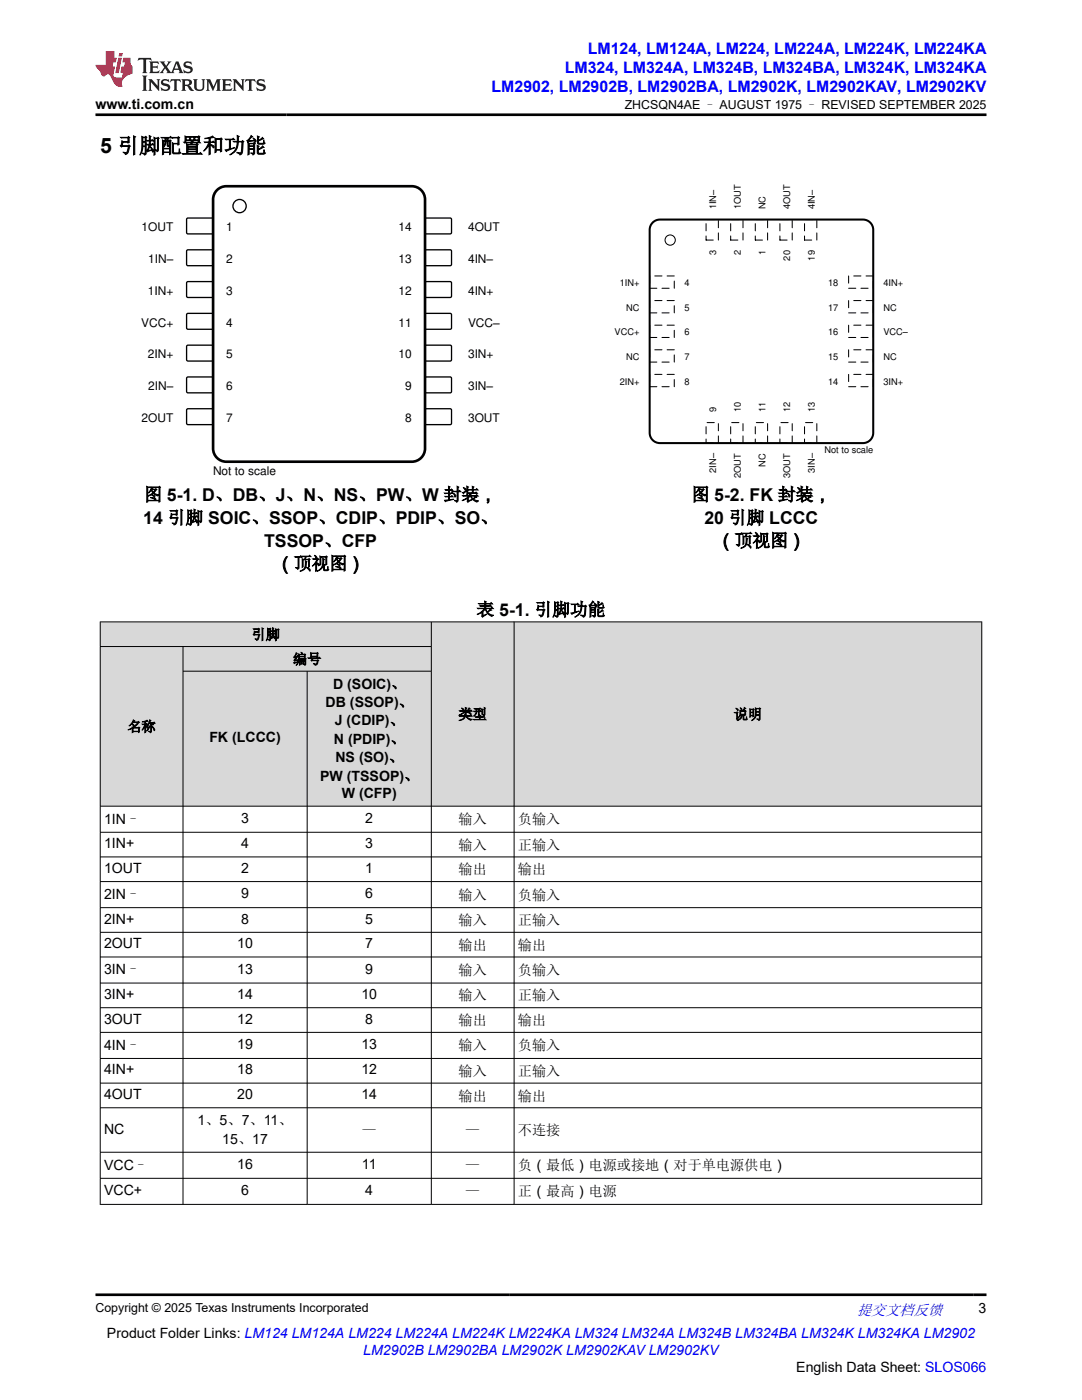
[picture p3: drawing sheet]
<svg xmlns="http://www.w3.org/2000/svg" width="216mm" height="279mm" viewBox="0 0 216 279" stroke-linecap="round" stroke-linejoin="round" font-family="sans-serif">
<defs><g id="words">
<text font-size="4.2" x="20" y="30.5">5 引脚配置和功能</text>
<g font-size="3.5">
<text x="28.8" y="99.9">图 5-1. D、DB、J、N、NS、PW、W 封装，</text>
<text x="138" y="99.9">图 5-2. FK 封装，</text>
<text x="28.6" y="104.5">14 引脚 SOIC、SSOP、CDIP、PDIP、SO、</text>
<text x="140.6" y="104.5">20 引脚 LCCC</text>
<text x="52.7" y="109.1">TSSOP、CFP</text>
<text x="55.2" y="113.7">（顶视图）</text>
<text x="143.1" y="109.1">（顶视图）</text>
<text x="95.1" y="122.8">表 5-1. 引脚功能</text>
</g>
<g font-size="3.2" fill="#00f">
<text x="117.3" y="10.7">LM124, LM124A, LM224, LM224A, LM224K, LM224KA</text>
<text x="112.7" y="14.5">LM324, LM324A, LM324B, LM324BA, LM324K, LM324KA</text>
<text x="98.1" y="18.3">LM2902, LM2902B, LM2902BA, LM2902K, LM2902KAV, LM2902KV</text>
</g>
<text font-size="3" fill="#00f" x="171" y="262.4">提交文档反馈</text>
<g font-size="2.8">
<text x="19" y="21.7">www.ti.com.cn</text>
<text x="50.2" y="127.6">引脚</text>
<text x="58.5" y="132.5">编号</text>
<text x="66.5" y="137.4">D (SOIC)、</text>
<text x="65" y="141.1">DB (SSOP)、</text>
<text x="91.5" y="143.5">类型</text>
<text x="146.4" y="143.5">说明</text>
<text x="25.4" y="146">名称</text>
<text x="41.8" y="148.2">FK (LCCC)</text>
<text x="66.6" y="148.4">N (PDIP)、</text>
<text x="66.8" y="144.8">J (CDIP)、</text>
<text x="63.9" y="155.8">PW (TSSOP)、</text>
<text x="66.9" y="152.1">NS (SO)、</text>
<text x="68.2" y="159.2">W (CFP)</text>
<text x="20.8" y="164.4">1IN–</text>
<text x="48.1" y="164.2">3</text>
<text x="72.9" y="164.2">2</text>
<text x="91.5" y="164.5">输入</text>
<text x="103.3" y="164.5">负输入</text>
<text x="20.8" y="169.3">1IN+</text>
<text x="48.1" y="169.3">4</text>
<text x="72.9" y="169.3">3</text>
<text x="91.5" y="169.6">输入</text>
<text x="103.3" y="169.6">正输入</text>
<text x="20.8" y="174.2">1OUT</text>
<text x="20.8" y="179.4">2IN–</text>
<text x="48.1" y="174.2">2</text>
<text x="48.1" y="179.3">9</text>
<text x="72.9" y="174.2">1</text>
<text x="72.9" y="179.3">6</text>
<text x="91.5" y="174.5">输出</text>
<text x="91.5" y="179.6">输入</text>
<text x="103.3" y="174.5">输出</text>
<text x="103.3" y="179.6">负输入</text>
<text x="20.8" y="184.3">2IN+</text>
<text x="48.1" y="184.3">8</text>
<text x="72.9" y="184.3">5</text>
<text x="91.5" y="184.6">输入</text>
<text x="103.3" y="184.6">正输入</text>
<text x="20.8" y="189.3">2OUT</text>
<text x="47.3" y="189.3">10</text>
<text x="72.9" y="189.3">7</text>
<text x="91.5" y="189.5">输出</text>
<text x="103.3" y="189.5">输出</text>
<text x="20.8" y="194.5">3IN–</text>
<text x="47.3" y="194.3">13</text>
<text x="72.9" y="194.3">9</text>
<text x="91.5" y="194.6">输入</text>
<text x="103.3" y="194.6">负输入</text>
<text x="20.8" y="199.4">3IN+</text>
<text x="47.3" y="199.4">14</text>
<text x="72.1" y="199.4">10</text>
<text x="91.5" y="199.7">输入</text>
<text x="103.3" y="199.7">正输入</text>
<text x="20.8" y="204.3">3OUT</text>
<text x="20.8" y="209.5">4IN–</text>
<text x="47.3" y="204.3">12</text>
<text x="47.3" y="209.4">19</text>
<text x="72.1" y="209.4">13</text>
<text x="72.9" y="204.3">8</text>
<text x="91.5" y="204.6">输出</text>
<text x="91.5" y="209.6">输入</text>
<text x="103.3" y="204.6">输出</text>
<text x="103.3" y="209.6">负输入</text>
<text x="20.8" y="214.4">4IN+</text>
<text x="47.3" y="214.4">18</text>
<text x="72.1" y="214.4">12</text>
<text x="91.5" y="214.7">输入</text>
<text x="103.3" y="214.7">正输入</text>
<text x="20.8" y="219.4">4OUT</text>
<text x="47.3" y="219.4">20</text>
<text x="72.1" y="219.4">14</text>
<text x="91.5" y="219.6">输出</text>
<text x="103.3" y="219.6">输出</text>
<text x="20.8" y="226.2">NC</text>
<text x="39.4" y="224.6">1、5、7、11、</text>
<text x="72.3" y="226.5">—</text>
<text x="92.9" y="226.5">—</text>
<text x="103.3" y="226.5">不连接</text>
<text x="20.8" y="233.4">VCC–</text>
<text x="44.4" y="228.2">15、17</text>
<text x="47.3" y="233.3">16</text>
<text x="72.2" y="233.3">11</text>
<text x="92.9" y="233.6">—</text>
<text x="103.3" y="233.4">负（最低）电源或接地（对于单电源供电）</text>
<text x="20.8" y="238.5">VCC+</text>
<text x="48.1" y="238.5">6</text>
<text x="72.9" y="238.5">4</text>
<text x="92.9" y="238.8">—</text>
<text x="103.3" y="238.6">正（最高）电源</text>
<text x="195.3" y="262.1">3</text>
<text x="21.4" y="266.9">Product Folder Links: LM124 LM124A LM224 LM224A LM224K LM224KA LM324 LM324A LM324B LM324BA LM324K LM324KA LM2902</text>
<text x="158.9" y="273.7">English Data Sheet: SLOS066</text>
</g>
<text font-size="2.8" fill="#00f" x="72.5" y="270.3">LM2902B LM2902BA LM2902K LM2902KAV LM2902KV</text>
<g font-size="2.5">
<text x="124.7" y="21.8">ZHCSQN4AE – AUGUST 1975 – REVISED SEPTEMBER 2025</text>
<text x="19" y="261.8">Copyright © 2025 Texas Instruments Incorporated</text>
</g>
<g font-size="2.4">
<text x="28.3" y="46.2">1OUT</text>
<text x="45.2" y="46.2">1</text>
<text x="79.5" y="46.2">14</text>
<text x="93.4" y="46.2">4OUT</text>
<text x="29.6" y="52.5">1IN±</text>
<text x="45.2" y="52.5">2</text>
<text x="79.5" y="52.5">13</text>
<text x="93.4" y="52.5">4IN±</text>
<text x="29.5" y="58.8">1IN+</text>
<text x="45.2" y="58.8">3</text>
<text x="79.5" y="58.8">12</text>
<text x="93.4" y="58.8">4IN+</text>
<text x="28.2" y="65.2">VCC+</text>
<text x="45.2" y="65.2">4</text>
<text x="79.5" y="65.2">11</text>
<text x="93.4" y="65.2">VCC±</text>
<text x="29.5" y="71.5">2IN+</text>
<text x="45.2" y="71.5">5</text>
<text x="79.5" y="71.5">10</text>
<text x="93.4" y="71.5">3IN+</text>
<text x="29.6" y="77.9">2IN±</text>
<text x="45.2" y="77.9">6</text>
<text x="80.9" y="77.9">9</text>
<text x="93.4" y="77.9">3IN±</text>
<text x="28.3" y="84.2">2OUT</text>
<text x="45.2" y="84.2">7</text>
<text x="80.9" y="84.2">8</text>
<text x="93.4" y="84.2">3OUT</text>
<text x="42.5" y="94.8">Not to scale</text>
</g>
<g font-size="1.8">
<text x="142.9" y="41.8" transform="rotate(-90 142.9 41.8)">1IN±</text>
<text x="147.8" y="41.8" transform="rotate(-90 147.8 41.8)">1OUT</text>
<text x="152.8" y="41.8" transform="rotate(-90 152.8 41.8)">NC</text>
<text x="157.7" y="41.8" transform="rotate(-90 157.7 41.8)">4OUT</text>
<text x="162.6" y="41.8" transform="rotate(-90 162.6 41.8)">4IN±</text>
<text x="142.9" y="51" transform="rotate(-90 142.9 51)">3</text>
<text x="147.8" y="51" transform="rotate(-90 147.8 51)">2</text>
<text x="152.8" y="51" transform="rotate(-90 152.8 51)">1</text>
<text x="157.7" y="52" transform="rotate(-90 157.7 52)">20</text>
<text x="162.6" y="52" transform="rotate(-90 162.6 52)">19</text>
<text x="123.7" y="57.1">1IN+</text>
<text x="136.6" y="57.1">4</text>
<text x="165.2" y="57.1">18</text>
<text x="176.3" y="57.1">4IN+</text>
<text x="124.9" y="62">NC</text>
<text x="136.6" y="62">5</text>
<text x="165.2" y="62">17</text>
<text x="176.3" y="62">NC</text>
<text x="122.6" y="66.9">VCC+</text>
<text x="124.9" y="71.9">NC</text>
<text x="136.6" y="66.9">6</text>
<text x="136.6" y="71.9">7</text>
<text x="165.2" y="71.9">15</text>
<text x="165.2" y="66.9">16</text>
<text x="176.3" y="71.9">NC</text>
<text x="176.3" y="66.9">VCC±</text>
<text x="123.7" y="76.8">2IN+</text>
<text x="136.6" y="76.8">8</text>
<text x="165.2" y="76.8">14</text>
<text x="176.3" y="76.8">3IN+</text>
<text x="142.9" y="82.3" transform="rotate(-90 142.9 82.3)">9</text>
<text x="147.8" y="82.3" transform="rotate(-90 147.8 82.3)">10</text>
<text x="152.8" y="82.3" transform="rotate(-90 152.8 82.3)">11</text>
<text x="157.7" y="82.3" transform="rotate(-90 157.7 82.3)">12</text>
<text x="162.6" y="82.3" transform="rotate(-90 162.6 82.3)">13</text>
<text x="142.9" y="94.4" transform="rotate(-90 142.9 94.4)">2IN±</text>
<text x="147.8" y="95.4" transform="rotate(-90 147.8 95.4)">2OUT</text>
<text x="152.8" y="93.1" transform="rotate(-90 152.8 93.1)">NC</text>
<text x="157.7" y="95.4" transform="rotate(-90 157.7 95.4)">3OUT</text>
<text x="162.6" y="94.4" transform="rotate(-90 162.6 94.4)">3IN±</text>
<text x="164.5" y="90.5">Not to scale</text>
</g>
</g></defs>
<path d="M37.4 43.5h5l.1 .3v2.7l-.2 .2-4.9-.1-.2-.2v-2.6z" fill="none" stroke="#000" stroke-width=".26"/>
<path d="M84.9 43.5h5.1l.1 .3v2.7l-.3 .2-4.9-.1-.1-.2v-2.6z" fill-rule="evenodd" fill="#fff"/>
<path d="M84.9 43.5h5.1l.1 .3v2.7l-.3 .2-4.9-.1-.1-.2v-2.6z" fill="none" stroke="#000" stroke-width=".26"/>
<path d="M37.4 49.9h5l.1 .2v2.8l-.2 .1h-4.9l-.2-.2v-2.7z" fill-rule="evenodd" fill="#fff"/>
<path d="M37.4 49.9h5l.1 .2v2.8l-.2 .1h-4.9l-.2-.2v-2.7z" fill="none" stroke="#000" stroke-width=".26"/>
<path d="M84.9 49.9h5.1l.1 .2v2.8l-.3 .1h-4.9l-.1-.2v-2.7z" fill-rule="evenodd" fill="#fff"/>
<path d="M84.9 49.9h5.1l.1 .2v2.8l-.3 .1h-4.9l-.1-.2v-2.7z" fill="none" stroke="#000" stroke-width=".26"/>
<path d="M37.4 56.2h5l.1 .3v2.7l-.2 .2-4.9-.1-.2-.2v-2.6z" fill-rule="evenodd" fill="#fff"/>
<path d="M37.4 56.2h5l.1 .3v2.7l-.2 .2-4.9-.1-.2-.2v-2.6z" fill="none" stroke="#000" stroke-width=".26"/>
<path d="M84.9 56.2h5.1l.1 .3v2.7l-.3 .2-4.9-.1-.1-.2v-2.6z" fill-rule="evenodd" fill="#fff"/>
<path d="M84.9 56.2h5.1l.1 .3v2.7l-.3 .2-4.9-.1-.1-.2v-2.6z" fill="none" stroke="#000" stroke-width=".26"/>
<path d="M37.4 62.6h5l.1 .2v2.8l-.2 .1h-4.9l-.2-.3v-2.6z" fill-rule="evenodd" fill="#fff"/>
<path d="M37.4 62.6h5l.1 .2v2.8l-.2 .1h-4.9l-.2-.3v-2.6z" fill="none" stroke="#000" stroke-width=".26"/>
<path d="M84.9 62.6h5.1l.1 .2v2.8l-.3 .1h-4.9l-.1-.3v-2.6z" fill-rule="evenodd" fill="#fff"/>
<path d="M84.9 62.6h5.1l.1 .2v2.8l-.3 .1h-4.9l-.1-.3v-2.6z" fill="none" stroke="#000" stroke-width=".26"/>
<path d="M37.4 68.9h5l.1 .2v2.8l-.2 .2-4.9-.1-.2-.2v-2.7z" fill-rule="evenodd" fill="#fff"/>
<path d="M37.4 68.9h5l.1 .2v2.8l-.2 .2-4.9-.1-.2-.2v-2.7z" fill="none" stroke="#000" stroke-width=".26"/>
<path d="M84.9 68.9h5.1l.1 .2v2.8l-.3 .2-4.9-.1-.1-.2v-2.7z" fill-rule="evenodd" fill="#fff"/>
<path d="M84.9 68.9h5.1l.1 .2v2.8l-.3 .2-4.9-.1-.1-.2v-2.7z" fill="none" stroke="#000" stroke-width=".26"/>
<path d="M37.4 75.3h5l.1 .2v2.8l-.2 .1h-4.9l-.2-.3v-2.6z" fill-rule="evenodd" fill="#fff"/>
<path d="M37.4 75.3h5l.1 .2v2.8l-.2 .1h-4.9l-.2-.3v-2.6z" fill="none" stroke="#000" stroke-width=".26"/>
<path d="M84.9 75.3h5.1l.1 .2v2.8l-.3 .1h-4.9l-.1-.3v-2.6z" fill-rule="evenodd" fill="#fff"/>
<path d="M84.9 75.3h5.1l.1 .2v2.8l-.3 .1h-4.9l-.1-.3v-2.6z" fill="none" stroke="#000" stroke-width=".26"/>
<path d="M37.3 81.7l.2-.1h4.9l.1 .2v2.8l-.2 .1h-4.9l-.2-.2z" fill-rule="evenodd" fill="#fff"/>
<path d="M37.3 81.7l.2-.1h4.9l.1 .2v2.8l-.2 .1h-4.9l-.2-.2z" fill="none" stroke="#000" stroke-width=".26"/>
<path d="M84.8 81.7l.3-.1h4.9l.1 .2v2.8l-.3 .1h-4.9l-.1-.2z" fill-rule="evenodd" fill="#fff"/>
<g fill="none" stroke="#000" stroke-width=".26">
<path d="M84.8 81.7l.3-.1h4.9l.1 .2v2.8l-.3 .1h-4.9l-.1-.2z"/>
<circle cx="47.8" cy="41.1" r="1.32"/>
</g>
<path d="M43.1 38.2a2.64 2.64 0 0 1 2.1-1h37a2.64 2.64 0 0 1 2.6 2.6v49.7a2.64 2.64 0 0 1-2.6 2.6h-37a2.64 2.64 0 0 1-2.7-2.6v-49.7l.1-.6z" fill="none" stroke="#000" stroke-width=".53"/>
<path d="M129.6 55.1h4.9v2.4h-4.9z" fill-rule="evenodd" fill="#fff"/>
<path d="M129.6 55.1h4.9v2.4h-4.9z" fill="none" stroke="#000" stroke-width=".2" stroke-dasharray="1.4 1"/>
<path d="M129.6 60h4.9v2.4h-4.9z" fill-rule="evenodd" fill="#fff"/>
<path d="M129.6 60h4.9v2.4h-4.9z" fill="none" stroke="#000" stroke-width=".2" stroke-dasharray="1.4 1"/>
<path d="M129.6 64.9h4.9v2.5h-4.9z" fill-rule="evenodd" fill="#fff"/>
<path d="M129.6 64.9h4.9v2.5h-4.9z" fill="none" stroke="#000" stroke-width=".2" stroke-dasharray="1.4 1"/>
<path d="M129.6 69.8h4.9v2.5h-4.9z" fill-rule="evenodd" fill="#fff"/>
<path d="M129.6 69.8h4.9v2.5h-4.9z" fill="none" stroke="#000" stroke-width=".2" stroke-dasharray="1.4 1"/>
<path d="M129.6 74.7h4.9v2.5h-4.9z" fill-rule="evenodd" fill="#fff"/>
<path d="M129.6 74.7h4.9v2.5h-4.9z" fill="none" stroke="#000" stroke-width=".2" stroke-dasharray="1.4 1"/>
<path d="M140.9 84.3h2.4v4.1h-2.4z" fill-rule="evenodd" fill="#fff"/>
<path d="M140.9 84.3h2.4v4.1h-2.4z" fill="none" stroke="#000" stroke-width=".2" stroke-dasharray="1.4 1"/>
<path d="M145.8 84.3h2.5v4.1h-2.5z" fill-rule="evenodd" fill="#fff"/>
<path d="M145.8 84.3h2.5v4.1h-2.5z" fill="none" stroke="#000" stroke-width=".2" stroke-dasharray="1.4 1"/>
<path d="M150.7 84.3h2.5v4.1h-2.5z" fill-rule="evenodd" fill="#fff"/>
<path d="M150.7 84.3h2.5v4.1h-2.5z" fill="none" stroke="#000" stroke-width=".2" stroke-dasharray="1.4 1"/>
<path d="M155.6 84.3h2.5v4.1h-2.5z" fill-rule="evenodd" fill="#fff"/>
<path d="M155.6 84.3h2.5v4.1h-2.5z" fill="none" stroke="#000" stroke-width=".2" stroke-dasharray="1.4 1"/>
<path d="M160.5 84.3h2.5v4.1h-2.5z" fill-rule="evenodd" fill="#fff"/>
<path d="M160.5 84.3h2.5v4.1h-2.5z" fill="none" stroke="#000" stroke-width=".2" stroke-dasharray="1.4 1"/>
<path d="M169.3 74.7h4.9v2.5h-4.9z" fill-rule="evenodd" fill="#fff"/>
<path d="M169.3 74.7h4.9v2.5h-4.9z" fill="none" stroke="#000" stroke-width=".2" stroke-dasharray="1.4 1"/>
<path d="M169.3 69.8h4.9v2.5h-4.9z" fill-rule="evenodd" fill="#fff"/>
<path d="M169.3 69.8h4.9v2.5h-4.9z" fill="none" stroke="#000" stroke-width=".2" stroke-dasharray="1.4 1"/>
<path d="M169.3 64.9h4.9v2.5h-4.9z" fill-rule="evenodd" fill="#fff"/>
<path d="M169.3 64.9h4.9v2.5h-4.9z" fill="none" stroke="#000" stroke-width=".2" stroke-dasharray="1.4 1"/>
<path d="M169.3 60h4.9v2.4h-4.9z" fill-rule="evenodd" fill="#fff"/>
<path d="M169.3 60h4.9v2.4h-4.9z" fill="none" stroke="#000" stroke-width=".2" stroke-dasharray="1.4 1"/>
<path d="M169.3 55.1h4.9v2.4h-4.9z" fill-rule="evenodd" fill="#fff"/>
<path d="M169.3 55.1h4.9v2.4h-4.9z" fill="none" stroke="#000" stroke-width=".2" stroke-dasharray="1.4 1"/>
<path d="M160.5 43.8h2.5v4.1h-2.5z" fill-rule="evenodd" fill="#fff"/>
<path d="M160.5 43.8h2.5v4.1h-2.5z" fill="none" stroke="#000" stroke-width=".2" stroke-dasharray="1.4 1"/>
<path d="M155.6 43.8h2.5v4.1h-2.5z" fill-rule="evenodd" fill="#fff"/>
<path d="M155.6 43.8h2.5v4.1h-2.5z" fill="none" stroke="#000" stroke-width=".2" stroke-dasharray="1.4 1"/>
<path d="M150.7 43.8h2.5v4.1h-2.5z" fill-rule="evenodd" fill="#fff"/>
<path d="M150.7 43.8h2.5v4.1h-2.5z" fill="none" stroke="#000" stroke-width=".2" stroke-dasharray="1.4 1"/>
<path d="M145.8 43.8h2.5v4.1h-2.5z" fill-rule="evenodd" fill="#fff"/>
<path d="M145.8 43.8h2.5v4.1h-2.5z" fill="none" stroke="#000" stroke-width=".2" stroke-dasharray="1.4 1"/>
<path d="M140.9 43.8h2.4v4.1h-2.4z" fill-rule="evenodd" fill="#fff"/>
<path d="M140.9 43.8h2.4v4.1h-2.4z" fill="none" stroke="#000" stroke-width=".2" stroke-dasharray="1.4 1"/>
<circle cx="133.7" cy="47.9" r="1.02" fill="none" stroke="#000" stroke-width=".2"/>
<path d="M130.2 44.4l.9-.5 .6-.1h40.5a2.05 2.05 0 0 1 2 2.1v40.5a2.05 2.05 0 0 1-2 2h-40.5a2.05 2.05 0 0 1-2.1-2v-40.5l.1-.6z" fill="none" stroke="#000" stroke-width=".41"/>
<g fill="#d8d8d8">
<path d="M20 124.1h175.9v4.9h-175.9z" fill-rule="evenodd"/>
<path d="M20.1 124.2h65.9v4.8h-65.9z" fill-rule="evenodd"/>
<path d="M86.1 124.2h16.4v36.6h-16.4z" fill-rule="evenodd"/>
<path d="M102.6 124.2h93.2v36.6h-93.2z" fill-rule="evenodd"/>
<path d="M20.1 129.1h16.4v31.7h-16.4z" fill-rule="evenodd"/>
<path d="M36.6 129.1h49.4v4.8h-49.4z" fill-rule="evenodd"/>
<path d="M36.6 134h24.6v26.8h-24.6z" fill-rule="evenodd"/>
<path d="M61.4 134h24.6v26.8h-24.6z" fill-rule="evenodd"/>
</g>
<g fill="none" stroke="#000" stroke-width=".2">
<path d="M19.9 124.1h176.1M19.9 129h66.2M20 124v116.4M36.5 129v111.4M36.5 134h49.6M61.3 134v106.4M86.1 124v116.4M102.6 124v116.4M195.9 124v116.4M19.9 160.9h176.1M19.9 166.1h176.1M19.9 171h176.1"/>
<path d="M19.9 175.9h176.1M19.9 181.1h176.1M19.9 186.1h176.1M19.9 191h176.1M19.9 196.2h176.1M19.9 201.1h176.1M19.9 206h176.1M19.9 211.2h176.1M19.9 216.2h176.1M19.9 221.1h176.1M19.9 230h176.1M19.9 235.2h176.1"/>
<path d="M19.9 240.4h176.1"/>
</g>
<path d="M27.7 11.6l-.2 .5 .5-.2h.6v.1v2.2l-.2 .4h1l-.2-.4v-2.2v-.1h.5l.5 .2-.1-.5zM29.8 12.3l.2 .4v1.5l-.2 .4h1.9l.1-.6a1.08 1.08 0 0 1-1.3 .2v-.7h.6l.4 .2v-.7l-.4 .2h-.6v-.5l.2-.2a1 1 0 0 1 1 .3l-.1-.5zM31.8 12.3l1 1.1-1 1.2h.9l-.2-.2 .4-.8 .5 .8-.2 .2h1.6l-.2-.2 .1-.5h1l.1 .5-.1 .2h.9l-.2-.3-.8-2h-.5l-1 2.2-.8-1.1 .9-1.1h-.8l.2 .2-.5 .6-.3-.6 .1-.2zM35.2 12.7l.4 1h-.8zM36.8 12.4a.65 .65 0 0 0-.2 .7 .65 .65 0 0 0 .6 .5l.7 .1 .1 .3a.79 .79 0 0 1-.7 .4 .79 .79 0 0 1-.7-.5l.1 .7 .2-.1a.93 .93 0 0 0 1.1 .1 .93 .93 0 0 0 .4-1 1.46 1.46 0 0 0-1.2-.6l-.1-.3a1.09 1.09 0 0 1 1.2 .2l-.2-.6-.1 .1-.6-.2zM28.4 15.1l.2 .4v2.2l-.2 .4h1l-.2-.4v-2.2l.2-.4zM29.6 15.8l.2 .4v1.5l-.2 .4h.8l-.3-.4v-1.3l1.7 1.8v-2l.2-.4h-.8l.2 .2 .1 1.1-1.2-1.3zM32.3 15.9a.65 .65 0 0 0-.2 .8 .65 .65 0 0 0 .7 .4l.6 .2 .1 .2a.79 .79 0 0 1-.7 .4 .79 .79 0 0 1-.7-.5l.1 .7 .2-.1a.93 .93 0 0 0 1.1 .1 .93 .93 0 0 0 .4-.9 1.46 1.46 0 0 0-1.2-.6l-.1-.4a1.09 1.09 0 0 1 1.2 .2l-.2-.6-.1 .1-.6-.1zM34.1 15.8l-.1 .6a.63 .63 0 0 1 .7-.3l.1 1.6-.3 .4h1l-.2-.4v-1.6a.66 .66 0 0 1 .8 .3l-.1-.6zM36.2 15.8l.2 .4v1.5l-.2 .4h.9l-.2-.2v-.7h.5l.1 .2a.79 .79 0 0 0 1.2 .6l-1-.9a.61 .61 0 0 0 .6-.6 .61 .61 0 0 0-.5-.7zM36.9 16.1h.2a.47 .47 0 0 1 .5 .1 .47 .47 0 0 1 .1 .5l-.2 .1-.6 .1zM38.5 15.8l.2 .2a2.27 2.27 0 0 0 .4 2 1.04 1.04 0 0 0 1.7-.7v-1.3l.2-.2h-.8l.2 .4v1.1a.6 .6 0 0 1-.6 .6 .6 .6 0 0 1-.6-.6v-1.1l.3-.4zM41.1 15.8l.2 .4v1.5l-.2 .4h.7l-.2-.4v-1.4l.9 1.9 .8-1.9v1.4l-.2 .4h1l-.3-.4v-1.5l.3-.4h-.8l-.7 1.5-.7-1.5zM44.3 15.8l.2 .4v1.5l-.2 .4h1.9l.1-.6a1.09 1.09 0 0 1-1.3 .2v-.7h.6l.4 .2v-.6l-.4 .2h-.6v-.6l.2-.1a1.01 1.01 0 0 1 1 .3l-.1-.6zM46.4 15.8l.3 .4v1.5l-.3 .4h.8l-.2-.4v-1.3l1.6 1.8v-2l.2-.4h-.7l.2 .2v1.1l-1.2-1.3zM49 15.8l-.1 .6a.63 .63 0 0 1 .8-.3v1.6l-.3 .4h1l-.2-.4v-1.6a.66 .66 0 0 1 .8 .3l-.1-.6zM51.4 15.9a.65 .65 0 0 0-.2 .8 .65 .65 0 0 0 .6 .4l.6 .2 .2 .2a.79 .79 0 0 1-.8 .4 .79 .79 0 0 1-.6-.5l.1 .7 .2-.1a.93 .93 0 0 0 1 .1 .93 .93 0 0 0 .5-.9 1.46 1.46 0 0 0-1.3-.6l-.1-.4a1.09 1.09 0 0 1 1.3 .2l-.2-.6-.2 .1-.5-.1z" fill="#231f20"/>
<path d="M21.1 10.2v2.8h-2.1l.1 .3 .9 1a.95 .95 0 0 0 .9 .9 .59 .59 0 0 1 .6-.4 .59 .59 0 0 1 .5 .4l.4 .7a1.59 1.59 0 0 0 2.1 1.4 1.61 1.61 0 0 1 1-2.3l1-.3-.1-1.5a1.59 1.59 0 0 1-.4-1.7h-1.4l-.2 .9h.5l-.1 .9h-.5l-.2 1v.2l.4 .1-.2 .9h-.6a.73 .73 0 0 1-1.1-.7l.3-1.5h-.5l.2-.9h.5l.2-.9h-.5v-1.3zM23.6 11.5l-.6 3.1h.7l.6-3.1zM23.8 10.6l-.1 .6h.7l.1-.6z" fill="#ed1c24"/>
<path d="M19 22.9h177.8M19 258.4h177.8" fill="none" stroke="#000" stroke-width=".53"/>
<use href="#words"/>
</svg>
